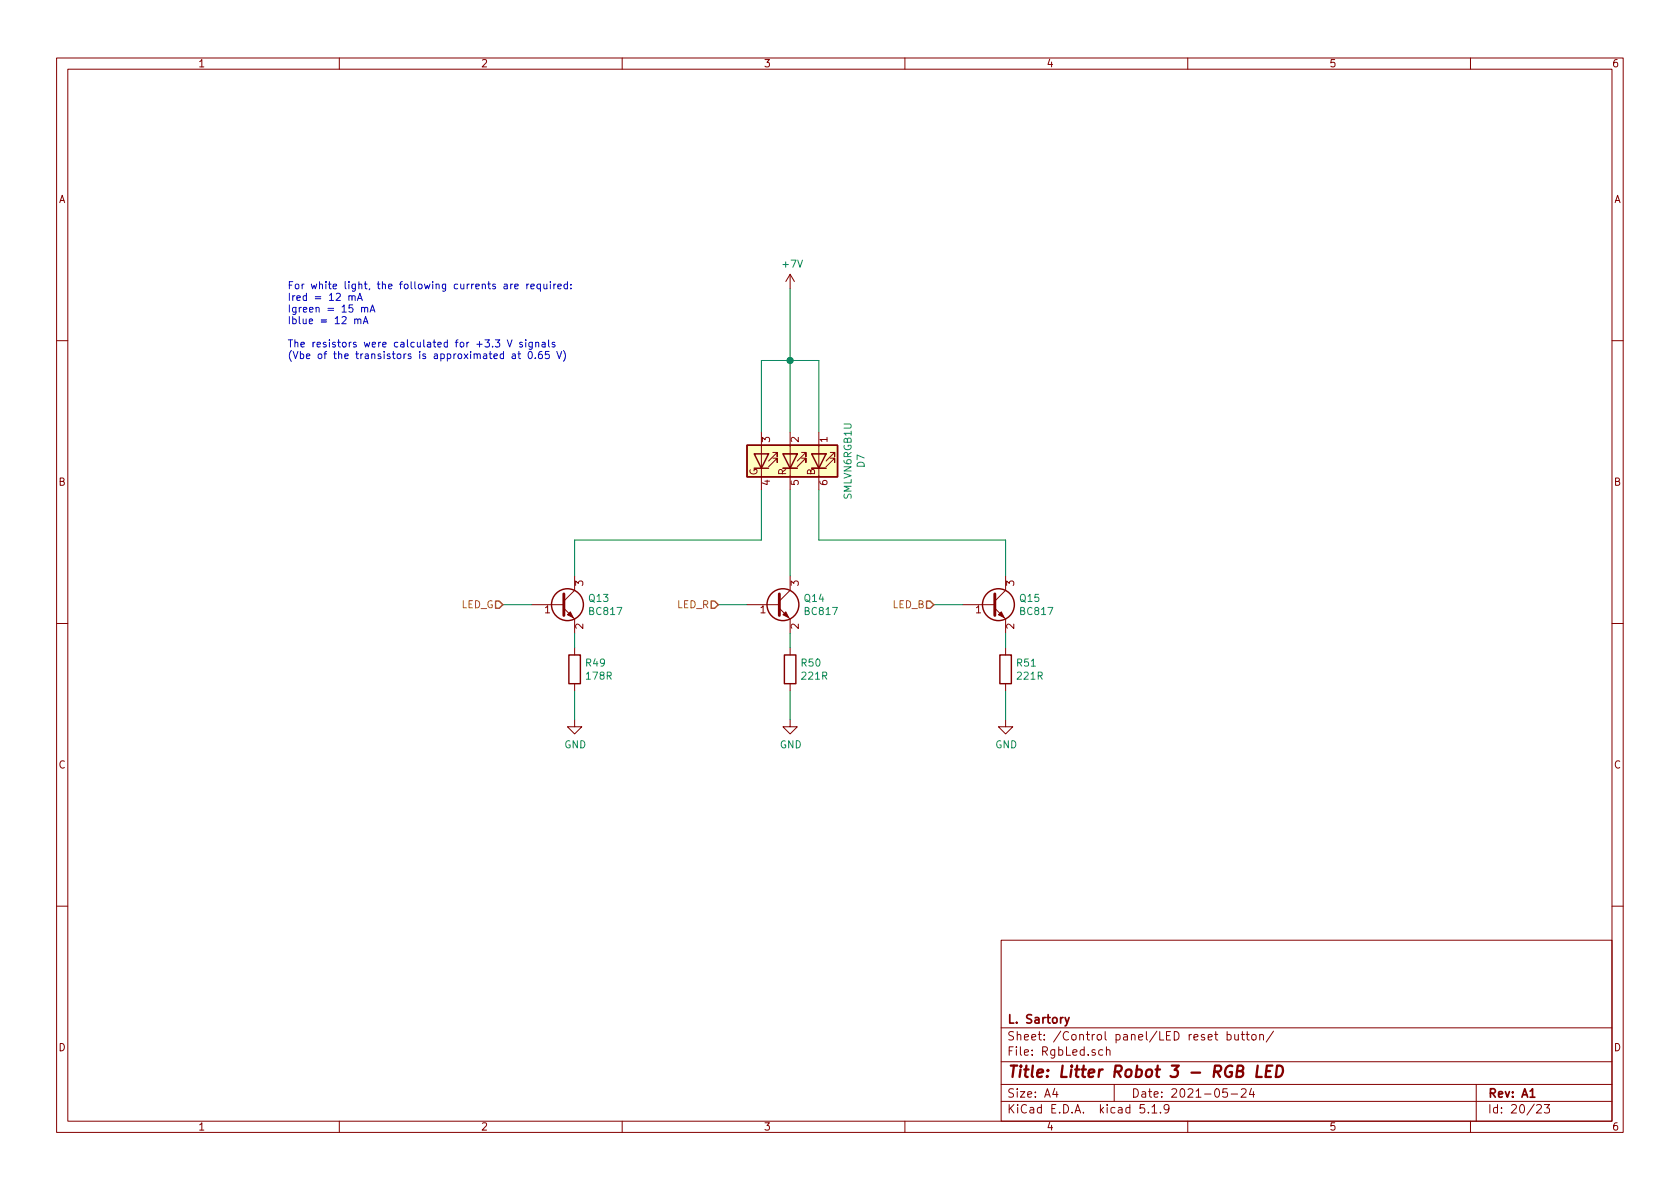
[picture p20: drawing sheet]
<svg xmlns="http://www.w3.org/2000/svg" width="297mm" height="210mm" viewBox="0 0 297 210" stroke-linecap="round" stroke-linejoin="round" font-family="sans-serif">
<defs><g id="words">
<text font-size="2.8" fill="#840000" x="178" y="190.5">Title: Litter Robot 3 - RGB LED</text>
<g font-size="2.1" fill="#840000">
<text x="178" y="184">Sheet: /Control panel/LED reset button/</text>
<text x="178" y="181">L. Sartory</text>
<text x="178" y="186.7">File: RgbLed.sch</text>
<text x="178" y="196.9">KiCad E.D.A. kicad 5.1.9</text>
<text x="178" y="194.1">Size: A4</text>
<text x="200" y="194.1">Date: 2021-05-24</text>
<text x="263" y="194.1">Rev: A1</text>
<text x="263" y="196.9">Id: 20/23</text>
</g>
<g font-size="1.8" fill="#840000">
<text x="35" y="11.9">1</text>
<text x="85" y="11.9">2</text>
<text x="135" y="11.9">3</text>
<text x="185" y="11.9">4</text>
<text x="235" y="11.9">5</text>
<text x="285" y="11.9">6</text>
<text x="10.4" y="35.9">A</text>
<text x="285.4" y="35.9">A</text>
<text x="136.1" y="78.2" transform="rotate(-90 136.1 78.2)">3</text>
<text x="141.2" y="78.2" transform="rotate(-90 141.2 78.2)">2</text>
<text x="146.3" y="78.2" transform="rotate(-90 146.3 78.2)">1</text>
<text x="10.4" y="85.9">B</text>
<text x="133.9" y="84.1" transform="rotate(-90 133.9 84.1)">G</text>
<text x="136.1" y="85.8" transform="rotate(-90 136.1 85.8)">4</text>
<text x="139" y="84.1" transform="rotate(-90 139 84.1)">R</text>
<text x="141.2" y="85.8" transform="rotate(-90 141.2 85.8)">5</text>
<text x="144.1" y="84.1" transform="rotate(-90 144.1 84.1)">B</text>
<text x="146.3" y="85.8" transform="rotate(-90 146.3 85.8)">6</text>
<text x="285.4" y="85.9">B</text>
<text x="103.1" y="103.6" transform="rotate(-90 103.1 103.6)">3</text>
<text x="141.2" y="103.6" transform="rotate(-90 141.2 103.6)">3</text>
<text x="179.3" y="103.6" transform="rotate(-90 179.3 103.6)">3</text>
<text x="96.3" y="108.5">1</text>
<text x="103.1" y="111.2" transform="rotate(-90 103.1 111.2)">2</text>
<text x="134.4" y="108.5">1</text>
<text x="141.2" y="111.2" transform="rotate(-90 141.2 111.2)">2</text>
<text x="172.5" y="108.5">1</text>
<text x="179.3" y="111.2" transform="rotate(-90 179.3 111.2)">2</text>
<text x="10.4" y="135.9">C</text>
<text x="285.4" y="135.9">C</text>
<text x="10.4" y="185.9">D</text>
<text x="285.4" y="185.9">D</text>
<text x="35" y="199.9">1</text>
<text x="85" y="199.9">2</text>
<text x="135" y="199.9">3</text>
<text x="185" y="199.9">4</text>
<text x="235" y="199.9">5</text>
<text x="285" y="199.9">6</text>
</g>
<g font-size="1.8" fill="#008484">
<text x="138.5" y="47.3">+7V</text>
<text x="152.9" y="82.6" transform="rotate(-90 152.9 82.6)">D7</text>
<text x="150.6" y="88.2" transform="rotate(-90 150.6 88.2)">SMLVN6RGB1U</text>
<text x="104.2" y="106.4">Q13</text>
<text x="142.3" y="106.4">Q14</text>
<text x="180.4" y="106.4">Q15</text>
<text x="104.3" y="108.8">BC817</text>
<text x="142.4" y="108.8">BC817</text>
<text x="180.5" y="108.8">BC817</text>
<text x="103.7" y="117.9">R49</text>
<text x="141.8" y="117.9">R50</text>
<text x="179.9" y="117.9">R51</text>
<text x="103.8" y="120.2">178R</text>
<text x="141.9" y="120.2">221R</text>
<text x="180" y="120.2">221R</text>
<text x="99.8" y="132.3">GND</text>
<text x="137.9" y="132.3">GND</text>
<text x="176" y="132.3">GND</text>
</g>
<g font-size="1.8" fill="#0000c2">
<text x="50.8" y="51.1">For white light, the following currents are required:</text>
<text x="50.8" y="53.2">Ired = 12 mA</text>
<text x="50.8" y="55.3">Igreen = 15 mA</text>
<text x="50.8" y="57.3">Iblue = 12 mA</text>
<text x="50.8" y="61.4">The resistors were calculated for +3.3 V signals</text>
<text x="50.8" y="63.5">(Vbe of the transistors is approximated at 0.65 V)</text>
</g>
<g font-size="1.8" fill="#848400">
<text x="81.5" y="107.6">LED_G</text>
<text x="119.7" y="107.6">LED_R</text>
<text x="157.8" y="107.6">LED_B</text>
</g>
</g></defs>
<g fill="none" stroke="#840000" stroke-width=".18">
<path d="M10 10.3h277v189.9h-277zM12 12.2h273v186.1h-273zM60 10.3v1.9M110 10.3v1.9M160 10.3v1.9M210 10.3v1.9M260 10.3v1.9M139.7 48.5v2.5M139.7 48.5l-.8 1.3M139.7 48.5l.8 1.3M10 60.2h2M134.6 76.4v10.2"/>
<path d="M139.7 76.4v10.2M144.8 76.4v10.2M285 60.2h2M136.7 80h.7v.8v-.8l-1.5 1.5M136.7 81h.7v.8v-.8l-1.5 1.5M138.4 80.3h2.6zM138.4 82.8h2.6M141 80.3h.1M141.7 80h.8v.8v-.8l-1.5 1.5M141.7 81h.8v.8v-.8l-1.5 1.5M143.5 80.3h2.5zM143.5 82.8h2.5"/>
<path d="M146 80.3h.1M146.8 80h.8v.8v-.8l-1.6 1.5M146.8 81h.8v.8v-.8l-1.6 1.5M10 110.3h2M94 106.9h5.7M99.7 107.6l1.9 1.9v2.5M101.6 101.8v2.6l-1.9 1.9M101.6 114.5v1.3M132.1 106.9h5.7M137.8 107.6l1.9 1.9v2.5M139.7 101.8v2.6l-1.9 1.9M139.7 114.5v1.3"/>
<path d="M170.2 106.9h5.7M175.9 107.6l1.9 1.9v2.5M177.8 101.8v2.6l-1.9 1.9M177.8 114.5v1.3M285 110.3h2M101.6 127.2v1.3h1.3l-1.3 1.3-1.3-1.3h1.3M101.6 120.9v1.3M139.7 127.2v1.3h1.3l-1.3 1.3-1.3-1.3h1.3M139.7 120.9v1.3M177.8 127.2v1.3h1.3l-1.3 1.3-1.3-1.3h1.3M177.8 120.9v1.3M10 160.2h2"/>
<path d="M177 166.3h108v32h-108zM285 160.2h2M60 198.3v1.9M110 198.3v1.9M160 198.3v1.9M177 194.8h108M177 191.8h108M177 187.8h108M177 181.8h108M186.5 192.5l-.4 1h1M186.8 193v1M195 185.7l-.4-.1-.3 .3v.6l.3 .1 .4-.1"/>
<path d="M195.6 185.7l.2-.1 .4 .1 .1 .9M195.6 185.1v1.5M197 191.8v3M202.3 195.3h-.7l-.1 .7 .3-.1 .5 .1 .1 .2-.1 .5-.2 .1-.6-.1M203 196.7v.1M203.7 195.8l.4-.5v1.5M203.7 196.8h.8M205.2 196.7v.1M206.7 196l-.1 .2a.48 .48 0 0 1-.7-.1v-.6a.48 .48 0 0 1 .7-.1v.1a1.19 1.19 0 0 1-.2 1.2l-.4 .1M210 198.3v1.9M214.8 182.9h.5M215 182.4v1.3l.3 .2"/>
<path d="M217 192.5h-.7l-.1 .7 .2-.1 .5 .1 .1 .2v.5l-.2 .1-.6-.1M217 183l.4-.1 .3 .3-.1 .6-.2 .1-.4-.1M217 182.4v1.5M217.7 193.5h1.1M218.3 182.9v.8a.37 .37 0 0 0 .6 .1M218.9 182.9v1M219.5 182.9h.5M219.5 192.7l.2-.2h.3l.3 .2v.3v.2l-.9 .8h.9M219.7 182.4v1.3l.3 .2M220.3 182.9h.6M220.5 182.4v1.3l.4 .2M221.3 192.5l-.4 1h.9"/>
<path d="M221.4 183.1l.2-.2 .4 .2v.7l-.2 .1-.4-.1zM221.6 193v1M222.7 183.1l.1-.1a.37 .37 0 0 1 .6 .1v.8M222.7 182.9v1M225.2 182.3l-1.3 2M260 198.3v1.9M261 191.8v6.5M271.7 195.5l.2-.2h.4l.2 .5-.9 1h.9M273 195.3h1l-.5 .6 .4 .1v.7l-.2 .1-.7-.1"/>
</g>
<path d="M188.3 179.9l.4 1M189 179.9l-.5 1.4-.2 .1M270.5 194h.9" fill="none" stroke="#840000" stroke-width=".3"/>
<path d="M218.7 189.4h.7a.5 .5 0 0 0 .4-.4 .5 .5 0 0 0-.3-.6h-.7l-.2 2h.8a.53 .53 0 0 0 .4-.5 .53 .53 0 0 0-.4-.5M222.4 188.4l-.3 2h1M223.9 189.4h.7M225 188.4h-1l-.3 2h1M225.8 188.4a.98 .98 0 0 1 1 .6 .98 .98 0 0 1-.2 1.2l-.6 .2h-.4z" fill="none" stroke="#840000" stroke-width=".41"/>
<g fill="none" stroke="#840000" stroke-width=".25">
<path d="M132.1 78.7h16v5.6h-16zM133.3 80.3h2.6l-1.3 2.5zM133.3 82.8h2.6M138.4 80.3h2.6l-1.3 2.5zM138.4 82.8h2.6M143.5 80.3h2.5l-1.2 2.5zM143.5 82.8h2.5M100.6 115.8h2v5.1h-2zM138.7 115.8h2v5.1h-2zM176.8 115.8h2v5.1h-2z"/>
<circle cx="100.3" cy="106.9" r="2.82"/>
<circle cx="138.4" cy="106.9" r="2.82"/>
<circle cx="176.5" cy="106.9" r="2.82"/>
</g>
<path d="M99.7 105v3.8M137.8 105v3.8M175.9 105v3.8" fill="none" stroke="#840000" stroke-width=".51"/>
<g fill="#840000" stroke="#840000" stroke-width=".18">
<path d="M176.5 108.7l.5-.5 .5 1z"/>
<path d="M138.4 108.7l.5-.5 .5 1z"/>
<path d="M100.3 108.7l.5-.5 .5 1z"/>
</g>
<path d="M132.1 78.7h16v5.6h-16z" fill="#ffffc2" stroke="#ffffc2" stroke-width=".18"/>
<g fill="none" stroke="#008400" stroke-width=".18">
<path d="M139.7 51v25.4M134.6 76.4v-12.7h10.2v12.7M134.6 86.6v8.9h-33v6.3M139.7 86.6v15.2M144.8 86.6v8.9h33v6.3M88.9 106.9h5.1M101.6 112v2.5M127 106.9h5.1M139.7 112v2.5M165.1 106.9h5.1M177.8 112v2.5M101.6 122.2v5"/>
<path d="M139.7 122.2v5M177.8 122.2v5"/>
</g>
<path d="M87.6 106.3h.7l.6 .6-.6 .7h-.7zM125.7 106.3h.7l.6 .6-.6 .7h-.7zM163.8 106.3h.7l.6 .6-.6 .7h-.7z" fill="none" stroke="#848400" stroke-width=".25"/>
<g fill="none" stroke="#0000c2" stroke-width=".18">
<path d="M61.7 52.4l.2-.1h.3v.8M61.7 52.3v.8M62.2 52.5l.2-.2h.3l.1 .8M62.7 56.5l.2-.1 .3 .1 .1 .7M62.7 56.4v.8M63.2 53.1l.4-1.2 .5 1.2M63.3 56.6l.1-.2 .4 .1v.7M63.3 52.8h.6M63.9 54.5l.2-.1h.3l.1 .8M63.9 54.4v.8M64.2 57.2l.4-1.2 .5 1.2M64.3 56.9h.6"/>
<path d="M64.5 54.5l.1-.1h.3l.1 .8M65.4 55.2l.5-1.3 .4 1.3M65.6 54.8h.6M90.7 50.2l-.4 .3M91 50.6l.6-.1v-.2l-.4-.1-.2 .2 .1 .6h.5M93.1 50.2v.9M93.5 50.2l-.4 .3M93.9 50.6l.6-.1-.1-.2-.4-.1-.1 .2v.6h.5M95.6 50.3l-.4-.1-.3 .3 .2 .5h.5M95.6 50.2v1.3M96.2 50.2v.8l.3 .1 .2-.2M96.7 50.2v.9"/>
<path d="M97.3 49.8v.1M97.3 50.2v.9M97.9 50.2v.9M98.3 50.2l-.4 .3M98.6 50.6l.6-.1v-.2l-.4-.1-.2 .2 .1 .6h.5M100.3 50.3l-.3-.1-.3 .3 .1 .5h.5M100.3 49.8v1.3M100.9 50.9v.2M100.9 50.3v.1M89.7 60.1l.4 1.3 .4-1.3M90.6 62.6h.5v.8M91.1 62.9h-.4l-.2 .2 .1 .3h.5"/>
<path d="M91.6 62.6h.4M91.7 62.1v1.1l.3 .2M92.4 60.6l-.4-.1-.1 .2v.2l.5 .1v.3h-.5M93 60.1v.1M93 60.5v.9M93.5 62.3l.2-.2a.67 .67 0 0 1 .4 .7 .67 .67 0 0 1-.4 .6l-.3-.5zM94.1 60.5v1.2l-.2 .1-.4-.1M94.1 60.6l-.3-.1-.3 .3 .1 .5h.5M94.6 63.3v.1M94.7 60.6l.2-.1 .3 .1v.8M94.7 60.5v.9M95.8 62.1l-.4 .1a.87 .87 0 0 0 0 1.2l.5-.1v-.5l-.5-.2-.2 .3"/>
<path d="M95.9 60.6h.4l.1 .8M96.4 60.8l-.4 .1-.2 .2 .1 .2h.5M97 60.1v1.1l.2 .2M97.1 62.1h-.6l-.1 .7 .2-.2 .5 .2v.5l-.2 .1-.5-.1M98.1 60.6l-.3-.1-.2 .2 .1 .2 .4 .1v.3h-.5M98.5 62.1l.4 1.3 .4-1.3M99.6 62a1.47 1.47 0 0 1 0 1.9"/>
</g>
<circle cx="139.7" cy="63.7" r=".51" fill="#008400" stroke="#008400" stroke-width=".25"/>
<use href="#words"/>
</svg>
